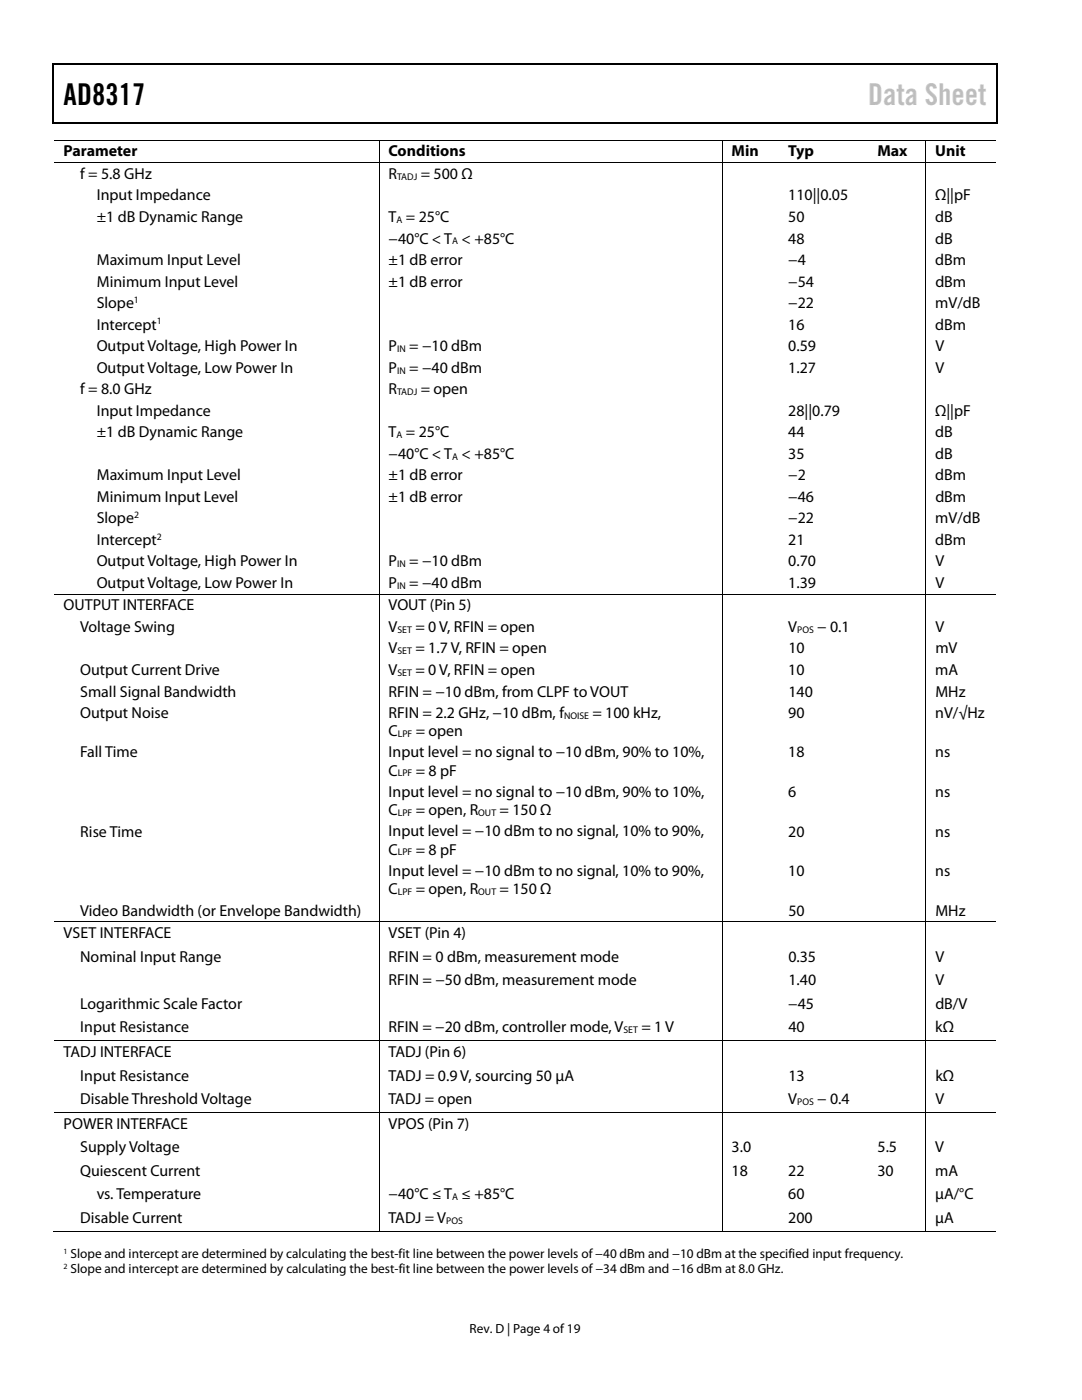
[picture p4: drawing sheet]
<svg xmlns="http://www.w3.org/2000/svg" width="216mm" height="279mm" viewBox="0 0 216 279" stroke-linecap="round" stroke-linejoin="round" font-family="sans-serif">
<defs><g id="words">
<text font-size="6" x="12.7" y="21">AD8317</text>
<text font-size="6" fill="#c0c0c0" x="173.2" y="21">Data Sheet</text>
<g font-size="3.2">
<text x="12.7" y="31.2">Parameter</text>
<text x="16" y="35.7">f = 5.8 GHz</text>
<text x="77.5" y="31.2">Conditions</text>
<text x="77.5" y="35.7">R</text>
<text x="83.9" y="35.7">= 500 Ω</text>
<text x="146" y="31.2">Min</text>
<text x="157.3" y="31.2">Typ</text>
<text x="175.1" y="31.2">Max</text>
<text x="186.6" y="31.2">Unit</text>
<text x="19.3" y="40">Input Impedance</text>
<text x="157.3" y="40">110||0.05</text>
<text x="186.6" y="40">Ω||pF</text>
<text x="19.3" y="44.3">±1 dB Dynamic Range</text>
<text x="77.5" y="44.3">T = 25°C</text>
<text x="157.3" y="44.3">50</text>
<text x="186.6" y="44.3">dB</text>
<text x="19.3" y="52.9">Maximum Input Level</text>
<text x="77.5" y="52.9">±1 dB error</text>
<text x="77.5" y="48.6">−40°C &lt; T &lt; +85°C</text>
<text x="157.3" y="52.9">−4</text>
<text x="157.3" y="48.6">48</text>
<text x="186.6" y="48.6">dB</text>
<text x="186.6" y="52.9">dBm</text>
<text x="19.3" y="57.2">Minimum Input Level</text>
<text x="77.5" y="57.2">±1 dB error</text>
<text x="157.3" y="57.2">−54</text>
<text x="186.6" y="57.2">dBm</text>
<text x="19.3" y="61.5">Slope</text>
<text x="19.3" y="65.8">Intercept</text>
<text x="157.3" y="65.8">16</text>
<text x="157.3" y="61.5">−22</text>
<text x="186.6" y="65.8">dBm</text>
<text x="186.6" y="61.5">mV/dB</text>
<text x="19.3" y="70.1">Output Voltage, High Power In</text>
<text x="77.5" y="70.1">P</text>
<text x="81.7" y="70.1">= −10 dBm</text>
<text x="157.3" y="70.1">0.59</text>
<text x="186.6" y="70.1">V</text>
<text x="19.3" y="74.4">Output Voltage, Low Power In</text>
<text x="77.5" y="74.4">P</text>
<text x="81.7" y="74.4">= −40 dBm</text>
<text x="157.3" y="74.4">1.27</text>
<text x="186.6" y="74.4">V</text>
<text x="16" y="78.7">f = 8.0 GHz</text>
<text x="19.3" y="83">Input Impedance</text>
<text x="77.5" y="78.7">R</text>
<text x="83.9" y="78.7">= open</text>
<text x="157.3" y="83">28||0.79</text>
<text x="186.6" y="83">Ω||pF</text>
<text x="19.3" y="87.3">±1 dB Dynamic Range</text>
<text x="77.5" y="87.3">T = 25°C</text>
<text x="157.3" y="87.3">44</text>
<text x="186.6" y="87.3">dB</text>
<text x="19.3" y="95.9">Maximum Input Level</text>
<text x="77.5" y="95.9">±1 dB error</text>
<text x="77.5" y="91.6">−40°C &lt; T &lt; +85°C</text>
<text x="157.3" y="95.9">−2</text>
<text x="157.3" y="91.6">35</text>
<text x="186.6" y="91.6">dB</text>
<text x="186.6" y="95.9">dBm</text>
<text x="19.3" y="100.2">Minimum Input Level</text>
<text x="77.5" y="100.2">±1 dB error</text>
<text x="157.3" y="100.2">−46</text>
<text x="186.6" y="100.2">dBm</text>
<text x="19.3" y="104.5">Slope</text>
<text x="157.3" y="104.5">−22</text>
<text x="186.6" y="104.5">mV/dB</text>
<text x="19.3" y="108.8">Intercept</text>
<text x="19.3" y="113.1">Output Voltage, High Power In</text>
<text x="77.5" y="113.1">P</text>
<text x="81.7" y="113.1">= −10 dBm</text>
<text x="157.3" y="108.8">21</text>
<text x="157.3" y="113.1">0.70</text>
<text x="186.6" y="108.8">dBm</text>
<text x="186.6" y="113.1">V</text>
<text x="19.3" y="117.3">Output Voltage, Low Power In</text>
<text x="77.5" y="117.3">P</text>
<text x="81.7" y="117.3">= −40 dBm</text>
<text x="157.3" y="117.3">1.39</text>
<text x="186.6" y="117.3">V</text>
<text x="12.7" y="121.8">OUTPUT INTERFACE</text>
<text x="77.5" y="121.8">VOUT (Pin 5)</text>
<text x="16" y="126.1">Voltage Swing</text>
<text x="77.5" y="126.1">V</text>
<text x="77.5" y="130.4">V</text>
<text x="82.9" y="126.1">= 0 V, RFIN = open</text>
<text x="82.9" y="130.4">= 1.7 V, RFIN = open</text>
<text x="157.3" y="126.1">V</text>
<text x="157.3" y="130.4">10</text>
<text x="163.1" y="126.1">− 0.1</text>
<text x="186.6" y="126.1">V</text>
<text x="186.6" y="130.4">mV</text>
<text x="16" y="134.7">Output Current Drive</text>
<text x="77.5" y="134.7">V</text>
<text x="82.9" y="134.7">= 0 V, RFIN = open</text>
<text x="157.3" y="134.7">10</text>
<text x="186.6" y="134.7">mA</text>
<text x="16" y="139">Small Signal Bandwidth</text>
<text x="16" y="143.3">Output Noise</text>
<text x="77.5" y="139">RFIN = −10 dBm, from CLPF to VOUT</text>
<text x="77.5" y="143.3">RFIN = 2.2 GHz, −10 dBm, f</text>
<text x="118.2" y="143.3">= 100 kHz,</text>
<text x="157.3" y="143.3">90</text>
<text x="157.3" y="139">140</text>
<text x="186.6" y="143.3">nV/√Hz</text>
<text x="186.6" y="139">MHz</text>
<text x="77.5" y="146.9">C</text>
<text x="83" y="146.9">= open</text>
<text x="16" y="151.2">Fall Time</text>
<text x="77.5" y="151.2">Input level = no signal to −10 dBm, 90% to 10%,</text>
<text x="77.5" y="154.8">C</text>
<text x="83" y="154.8">= 8 pF</text>
<text x="157.3" y="151.2">18</text>
<text x="186.6" y="151.2">ns</text>
<text x="77.5" y="159">Input level = no signal to −10 dBm, 90% to 10%,</text>
<text x="157.3" y="159.1">6</text>
<text x="186.6" y="159.1">ns</text>
<text x="16" y="167">Rise Time</text>
<text x="77.5" y="162.6">C</text>
<text x="77.5" y="166.9">Input level = −10 dBm to no signal, 10% to 90%,</text>
<text x="83" y="162.6">= open, R</text>
<text x="99.7" y="162.6">= 150 Ω</text>
<text x="157.3" y="167">20</text>
<text x="186.6" y="167">ns</text>
<text x="77.5" y="170.5">C</text>
<text x="83" y="170.5">= 8 pF</text>
<text x="77.5" y="174.8">Input level = −10 dBm to no signal, 10% to 90%,</text>
<text x="77.5" y="178.4">C</text>
<text x="83" y="178.4">= open, R</text>
<text x="99.7" y="178.4">= 150 Ω</text>
<text x="157.3" y="174.8">10</text>
<text x="186.6" y="174.8">ns</text>
<text x="16" y="182.7">Video Bandwidth (or Envelope Bandwidth)</text>
<text x="157.3" y="182.7">50</text>
<text x="186.6" y="182.7">MHz</text>
<text x="12.7" y="187.2">VSET INTERFACE</text>
<text x="16" y="191.9">Nominal Input Range</text>
<text x="77.5" y="187.2">VSET (Pin 4)</text>
<text x="77.5" y="191.9">RFIN = 0 dBm, measurement mode</text>
<text x="157.3" y="191.9">0.35</text>
<text x="186.6" y="191.9">V</text>
<text x="77.5" y="196.6">RFIN = −50 dBm, measurement mode</text>
<text x="157.3" y="196.6">1.40</text>
<text x="186.7" y="196.6">V</text>
<text x="16" y="201.3">Logarithmic Scale Factor</text>
<text x="157.3" y="201.3">−45</text>
<text x="186.6" y="201.3">dB/V</text>
<text x="16" y="206">Input Resistance</text>
<text x="77.5" y="206">RFIN = −20 dBm, controller mode, V</text>
<text x="128" y="206">= 1 V</text>
<text x="157.3" y="206">40</text>
<text x="186.6" y="206">kΩ</text>
<text x="12.7" y="210.9">TADJ INTERFACE</text>
<text x="16" y="215.6">Input Resistance</text>
<text x="77.5" y="210.9">TADJ (Pin 6)</text>
<text x="77.6" y="215.6">TADJ = 0.9 V, sourcing 50 μA</text>
<text x="157.3" y="215.6">13</text>
<text x="186.7" y="215.6">kΩ</text>
<text x="16" y="220.3">Disable Threshold Voltage</text>
<text x="77.5" y="220.3">TADJ = open</text>
<text x="157.3" y="220.3">V</text>
<text x="163.1" y="220.3">− 0.4</text>
<text x="186.6" y="220.3">V</text>
<text x="12.7" y="225.2">POWER INTERFACE</text>
<text x="77.5" y="225.2">VPOS (Pin 7)</text>
<text x="16" y="229.9">Supply Voltage</text>
<text x="146" y="229.9">3.0</text>
<text x="175.1" y="229.9">5.5</text>
<text x="186.6" y="229.9">V</text>
<text x="16" y="234.7">Quiescent Current</text>
<text x="19.3" y="239.4">vs. Temperature</text>
<text x="77.5" y="239.4">−40°C ≤ T ≤ +85°C</text>
<text x="146" y="234.7">18</text>
<text x="157.3" y="239.4">60</text>
<text x="157.3" y="234.7">22</text>
<text x="175.1" y="234.7">30</text>
<text x="186.6" y="239.4">μA/°C</text>
<text x="186.6" y="234.7">mA</text>
<text x="16" y="244.1">Disable Current</text>
<text x="77.5" y="244.1">TADJ = V</text>
<text x="157.3" y="244.1">200</text>
<text x="186.6" y="244.1">μA</text>
</g>
<g font-size="2.6">
<text x="14.1" y="251.1">Slope and intercept are determined by calculating the best-fit line between the power levels of −40 dBm and −10 dBm at the specified input frequency.</text>
<text x="14.1" y="254.1">Slope and intercept are determined by calculating the best-fit line between the power levels of −34 dBm and −16 dBm at 8.0 GHz.</text>
<text x="93.7" y="266">Rev. D | Page 4 of 19</text>
</g>
<g font-size="1.9">
<text x="79.2" y="35.9">TADJ</text>
<text x="79.1" y="44.5">A</text>
<text x="90.2" y="48.8">A</text>
<text x="26.7" y="60.4">1</text>
<text x="31.3" y="64.7">1</text>
<text x="79.2" y="70.3">IN</text>
<text x="79.2" y="74.5">IN</text>
<text x="79.2" y="78.8">TADJ</text>
<text x="79.1" y="87.4">A</text>
<text x="90.2" y="91.7">A</text>
<text x="26.8" y="103.4">2</text>
<text x="31.3" y="107.7">2</text>
<text x="79.2" y="113.2">IN</text>
<text x="79.2" y="117.5">IN</text>
<text x="79.3" y="126.3">SET</text>
<text x="79.3" y="130.6">SET</text>
<text x="159.1" y="126.3">POS</text>
<text x="79.3" y="134.9">SET</text>
<text x="112.5" y="143.4">NOISE</text>
<text x="79.4" y="147">LPF</text>
<text x="79.4" y="154.9">LPF</text>
<text x="79.4" y="162.8">LPF</text>
<text x="95.4" y="162.8">OUT</text>
<text x="79.4" y="170.7">LPF</text>
<text x="79.4" y="178.6">LPF</text>
<text x="95.4" y="178.6">OUT</text>
<text x="124.4" y="206.2">SET</text>
<text x="159.1" y="220.5">POS</text>
<text x="90.2" y="239.5">A</text>
<text x="89" y="244.2">POS</text>
</g>
<g font-size="1.6">
<text x="12.7" y="250.2">1</text>
<text x="12.7" y="253.2">2</text>
</g>
</g></defs>
<path d="M10.5 12.7h.3v1h-.3zM198.8 12.7h.2v1h-.2zM198.8 12.7h.2v.3h-.2zM198.8 24.4h.2v.3h-.2z" fill="#000"/>
<path d="M10.5 12.8h188.3M10.7 13.7v11M198.9 13.7v11M10.5 24.5h188.3" fill="none" stroke="#000" stroke-width=".25"/>
<g fill="none" stroke="#000" stroke-width=".2">
<path d="M10.8 27.9h188M10.8 32.5h188M75.6 28v4.4M75.6 32.6v85.9M144.1 28v4.4M144.1 32.6v85.9M184.7 28v4.4M184.7 32.6v85.9M10.8 118.6h188M75.6 118.7v65.2M144.1 118.7v65.2M184.7 118.7v65.2"/>
<path d="M10.8 184h188M75.6 184v23.6M144.1 184v23.6M184.7 184v23.6M10.8 207.7h188M75.6 207.8v14.1M144.1 207.8v14.1M184.7 207.8v14.1M10.8 222h188M75.6 222.1v23.7M144.1 222.1v23.7M184.7 222.1v23.7"/>
<path d="M10.5 245.7h65M75.7 245.7h68.3M144.2 245.7h40.5M184.8 245.7h14"/>
</g>
<use href="#words"/>
</svg>
